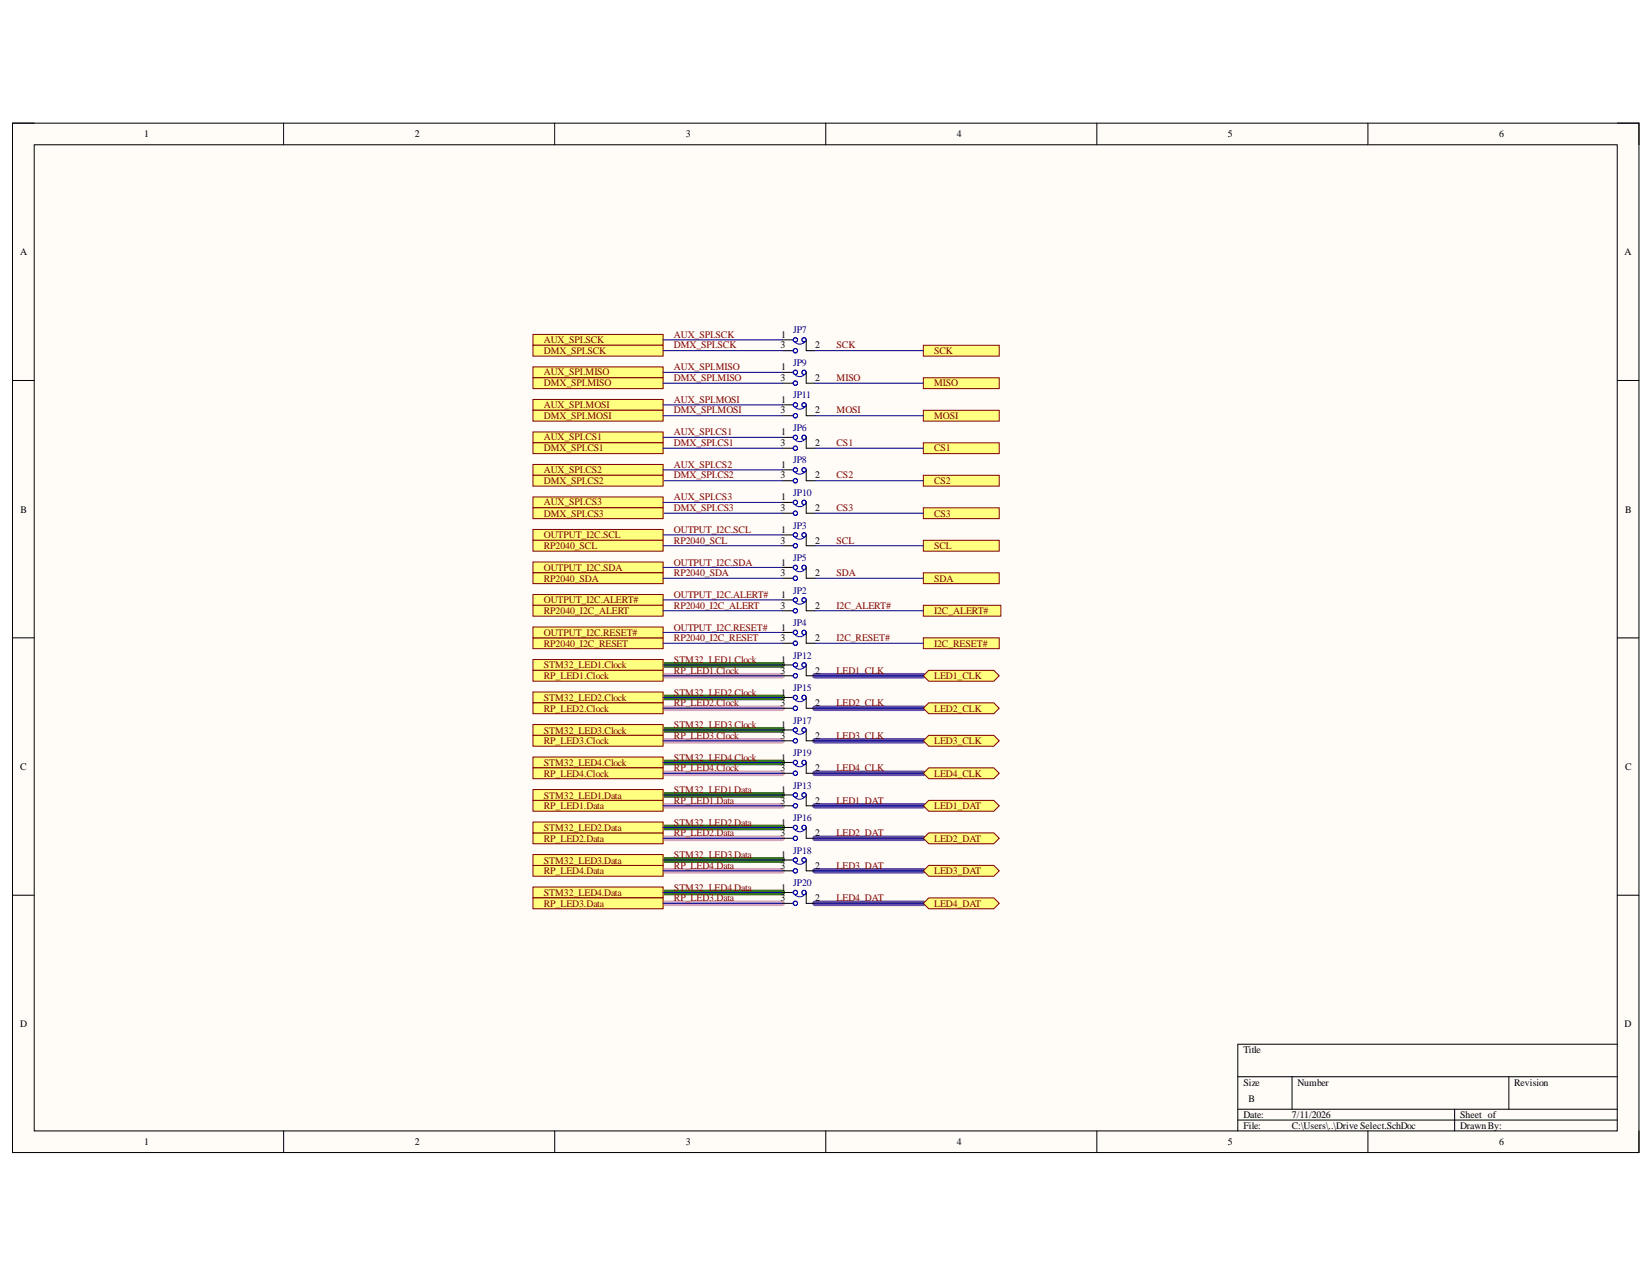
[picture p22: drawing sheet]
<svg xmlns="http://www.w3.org/2000/svg" width="279mm" height="216mm" viewBox="0 0 279 216" stroke-linecap="round" stroke-linejoin="round" font-family="sans-serif">
<defs><g id="words">
<g font-size="1.7">
<text x="24.4" y="23.3">1</text>
<text x="70.2" y="23.3">2</text>
<text x="116" y="23.3">3</text>
<text x="161.8" y="23.3">4</text>
<text x="207.7" y="23.3">5</text>
<text x="253.5" y="23.3">6</text>
<text x="3.4" y="43.1">A</text>
<text x="274.8" y="43.1">A</text>
<text x="132" y="59">3</text>
<text x="132.1" y="57.2">1</text>
<text x="137.9" y="59">2</text>
<text x="132" y="64.5">3</text>
<text x="132.1" y="62.7">1</text>
<text x="137.9" y="64.5">2</text>
<text x="132" y="70">3</text>
<text x="132.1" y="68.2">1</text>
<text x="137.9" y="70">2</text>
<text x="132" y="75.5">3</text>
<text x="132.1" y="73.7">1</text>
<text x="137.9" y="75.5">2</text>
<text x="132" y="81">3</text>
<text x="132.1" y="79.2">1</text>
<text x="137.9" y="81">2</text>
<text x="3.5" y="86.7">B</text>
<text x="132" y="86.5">3</text>
<text x="132.1" y="84.7">1</text>
<text x="137.9" y="86.5">2</text>
<text x="274.9" y="86.7">B</text>
<text x="132" y="92">3</text>
<text x="132.1" y="90.2">1</text>
<text x="132.1" y="95.7">1</text>
<text x="137.9" y="92">2</text>
<text x="132" y="97.5">3</text>
<text x="132.1" y="101.2">1</text>
<text x="137.9" y="97.5">2</text>
<text x="132" y="103">3</text>
<text x="132.1" y="106.7">1</text>
<text x="137.9" y="103">2</text>
<text x="132" y="108.5">3</text>
<text x="132" y="114">3</text>
<text x="132.1" y="112.2">1</text>
<text x="137.9" y="108.5">2</text>
<text x="137.9" y="114">2</text>
<text x="132" y="119.5">3</text>
<text x="132.1" y="117.7">1</text>
<text x="137.9" y="119.5">2</text>
<text x="132" y="125">3</text>
<text x="132.1" y="123.2">1</text>
<text x="137.9" y="125">2</text>
<text x="3.4" y="130.3">C</text>
<text x="132" y="130.5">3</text>
<text x="132.1" y="128.7">1</text>
<text x="137.9" y="130.5">2</text>
<text x="274.9" y="130.3">C</text>
<text x="132" y="136">3</text>
<text x="132.1" y="134.2">1</text>
<text x="137.9" y="136">2</text>
<text x="132" y="141.5">3</text>
<text x="132.1" y="139.7">1</text>
<text x="137.9" y="141.5">2</text>
<text x="132" y="147">3</text>
<text x="132.1" y="145.2">1</text>
<text x="137.9" y="147">2</text>
<text x="132" y="152.5">3</text>
<text x="132.1" y="150.7">1</text>
<text x="137.9" y="152.5">2</text>
<text x="3.4" y="173.8">D</text>
<text x="274.8" y="173.8">D</text>
<text x="210.3" y="178.2">Title</text>
<text x="210.3" y="183.7">Size</text>
<text x="219.4" y="183.7">Number</text>
<text x="256.1" y="183.7">Revision</text>
<text x="210.3" y="189.2">Date:</text>
<text x="210.3" y="191">File:</text>
<text x="211.1" y="186.4">B</text>
<text x="218.5" y="189.2">7/11/2026</text>
<text x="218.5" y="191">C:\Users\..\Drive Select.SchDoc</text>
<text x="246.9" y="189.2">Sheet of</text>
<text x="246.9" y="191">DrawnBy:</text>
<text x="24.4" y="193.7">1</text>
<text x="70.2" y="193.7">2</text>
<text x="116" y="193.7">3</text>
<text x="161.8" y="193.7">4</text>
<text x="207.7" y="193.7">5</text>
<text x="253.5" y="193.7">6</text>
</g>
<g font-size="1.7" fill="#800000">
<text x="92" y="58">AUX_SPI.SCK</text>
<text x="92" y="59.9">DMX_SPI.SCK</text>
<text x="114" y="57.2">AUX_SPI.SCK</text>
<text x="114" y="59">DMX_SPI.SCK</text>
<text x="141.5" y="59">SCK</text>
<text x="158" y="59.9">SCK</text>
<text x="92" y="63.5">AUX_SPI.MISO</text>
<text x="92" y="65.4">DMX_SPI.MISO</text>
<text x="114" y="62.7">AUX_SPI.MISO</text>
<text x="114" y="64.5">DMX_SPI.MISO</text>
<text x="141.5" y="64.5">MISO</text>
<text x="158" y="65.4">MISO</text>
<text x="92" y="69">AUX_SPI.MOSI</text>
<text x="92" y="70.9">DMX_SPI.MOSI</text>
<text x="114" y="68.2">AUX_SPI.MOSI</text>
<text x="114" y="70">DMX_SPI.MOSI</text>
<text x="141.5" y="70">MOSI</text>
<text x="158" y="70.9">MOSI</text>
<text x="92" y="74.5">AUX_SPI.CS1</text>
<text x="92" y="76.4">DMX_SPI.CS1</text>
<text x="114" y="73.7">AUX_SPI.CS1</text>
<text x="114" y="75.5">DMX_SPI.CS1</text>
<text x="141.5" y="75.5">CS1</text>
<text x="158" y="76.4">CS1</text>
<text x="92" y="80">AUX_SPI.CS2</text>
<text x="92" y="81.9">DMX_SPI.CS2</text>
<text x="114" y="79.2">AUX_SPI.CS2</text>
<text x="114" y="81">DMX_SPI.CS2</text>
<text x="141.5" y="81">CS2</text>
<text x="158" y="81.9">CS2</text>
<text x="92" y="85.5">AUX_SPI.CS3</text>
<text x="92" y="87.4">DMX_SPI.CS3</text>
<text x="114" y="84.7">AUX_SPI.CS3</text>
<text x="114" y="86.5">DMX_SPI.CS3</text>
<text x="141.5" y="86.5">CS3</text>
<text x="158" y="87.4">CS3</text>
<text x="92" y="91">OUTPUT_I2C.SCL</text>
<text x="92" y="92.9">RP2040_SCL</text>
<text x="114" y="90.2">OUTPUT_I2C.SCL</text>
<text x="114" y="95.7">OUTPUT_I2C.SDA</text>
<text x="114" y="92">RP2040_SCL</text>
<text x="141.5" y="92">SCL</text>
<text x="158" y="92.9">SCL</text>
<text x="92" y="96.5">OUTPUT_I2C.SDA</text>
<text x="92" y="98.4">RP2040_SDA</text>
<text x="114" y="101.2">OUTPUT_I2C.ALERT#</text>
<text x="114" y="97.5">RP2040_SDA</text>
<text x="141.5" y="97.5">SDA</text>
<text x="158" y="98.4">SDA</text>
<text x="92" y="102">OUTPUT_I2C.ALERT#</text>
<text x="92" y="107.5">OUTPUT_I2C.RESET#</text>
<text x="92" y="103.9">RP2040_I2C_ALERT</text>
<text x="114" y="106.7">OUTPUT_I2C.RESET#</text>
<text x="114" y="103">RP2040_I2C_ALERT</text>
<text x="141.5" y="103">I2C_ALERT#</text>
<text x="158" y="103.9">I2C_ALERT#</text>
<text x="92" y="109.4">RP2040_I2C_RESET</text>
<text x="92" y="113">STM32_LED1.Clock</text>
<text x="114" y="112.2">STM32_LED1.Clock</text>
<text x="114" y="108.5">RP2040_I2C_RESET</text>
<text x="114" y="114">RP_LED1.Clock</text>
<text x="141.5" y="108.5">I2C_RESET#</text>
<text x="141.5" y="114">LED1_CLK</text>
<text x="158" y="109.4">I2C_RESET#</text>
<text x="92" y="114.9">RP_LED1.Clock</text>
<text x="92" y="118.5">STM32_LED2.Clock</text>
<text x="114" y="117.7">STM32_LED2.Clock</text>
<text x="114" y="119.5">RP_LED2.Clock</text>
<text x="141.5" y="119.5">LED2_CLK</text>
<text x="158" y="114.9">LED1_CLK</text>
<text x="92" y="120.4">RP_LED2.Clock</text>
<text x="92" y="124.1">STM32_LED3.Clock</text>
<text x="92" y="125.9">RP_LED3.Clock</text>
<text x="114" y="123.2">STM32_LED3.Clock</text>
<text x="114" y="125">RP_LED3.Clock</text>
<text x="141.5" y="125">LED3_CLK</text>
<text x="158" y="120.4">LED2_CLK</text>
<text x="158" y="125.9">LED3_CLK</text>
<text x="92" y="129.6">STM32_LED4.Clock</text>
<text x="92" y="131.4">RP_LED4.Clock</text>
<text x="114" y="128.7">STM32_LED4.Clock</text>
<text x="114" y="130.5">RP_LED4.Clock</text>
<text x="141.5" y="130.5">LED4_CLK</text>
<text x="158" y="131.4">LED4_CLK</text>
<text x="92" y="135.1">STM32_LED1.Data</text>
<text x="92" y="136.9">RP_LED1.Data</text>
<text x="114" y="134.2">STM32_LED1.Data</text>
<text x="114" y="136">RP_LED1.Data</text>
<text x="141.5" y="136">LED1_DAT</text>
<text x="158" y="136.9">LED1_DAT</text>
<text x="92" y="142.4">RP_LED2.Data</text>
<text x="92" y="140.6">STM32_LED2.Data</text>
<text x="114" y="139.7">STM32_LED2.Data</text>
<text x="114" y="141.5">RP_LED2.Data</text>
<text x="141.5" y="141.5">LED2_DAT</text>
<text x="158" y="142.4">LED2_DAT</text>
<text x="92" y="147.9">RP_LED4.Data</text>
<text x="92" y="146.1">STM32_LED3.Data</text>
<text x="114" y="145.2">STM32_LED3.Data</text>
<text x="114" y="147">RP_LED4.Data</text>
<text x="141.5" y="147">LED3_DAT</text>
<text x="158" y="147.9">LED3_DAT</text>
<text x="92" y="151.6">STM32_LED4.Data</text>
<text x="92" y="153.4">RP_LED3.Data</text>
<text x="114" y="150.7">STM32_LED4.Data</text>
<text x="114" y="152.5">RP_LED3.Data</text>
<text x="141.5" y="152.5">LED4_DAT</text>
<text x="158" y="153.4">LED4_DAT</text>
</g>
<g font-size="1.7" fill="#000080">
<text x="134.1" y="56.4">JP7</text>
<text x="134.1" y="61.9">JP9</text>
<text x="134.1" y="67.4">JP11</text>
<text x="134.1" y="72.9">JP6</text>
<text x="134.1" y="78.4">JP8</text>
<text x="134.1" y="83.9">JP10</text>
<text x="134.1" y="89.4">JP3</text>
<text x="134.1" y="94.9">JP5</text>
<text x="134.1" y="100.4">JP2</text>
<text x="134.1" y="105.9">JP4</text>
<text x="134.1" y="111.4">JP12</text>
<text x="134.1" y="116.9">JP15</text>
<text x="134.1" y="122.4">JP17</text>
<text x="134.1" y="127.9">JP19</text>
<text x="134.1" y="133.4">JP13</text>
<text x="134.1" y="138.9">JP16</text>
<text x="134.1" y="144.4">JP18</text>
<text x="134.1" y="149.9">JP20</text>
</g>
</g></defs>
<path d="M2.1 20.8h275.1v174.2h-275.1z" fill-rule="evenodd" fill="#fffcf8"/>
<path d="M2.1 20.8h275.1v174.2h-275.1z" fill="none" stroke="#000" stroke-width=".17"/>
<path d="M5.8 24.5h267.7v166.9h-267.7z" fill-rule="evenodd" fill="#fffcf8"/>
<g fill="none" stroke="#000" stroke-width=".17">
<path d="M2.1 20.8h3.7M5.8 24.5h267.7v166.9h-267.7zM48 20.8v3.7M93.8 20.8v3.7M139.7 20.8v3.7M185.5 20.8v3.7M231.3 20.8v3.7M273.5 20.8h3.7v3.7M132.3 59.3h1.9M132.3 57.5h1.9M136.4 57.5v1.8h1.4M2.1 64.4h3.7"/>
<path d="M132.3 64.8h1.9M132.3 63h1.9M132.3 70.3h1.9M132.3 68.5h1.9M132.3 75.8h1.9M132.3 74h1.9M132.3 79.5h1.9M136.4 63v1.8h1.4M136.4 68.5v1.8h1.4M136.4 74v1.8h1.4M136.4 79.5v1.8h1.4M273.5 64.4h3.7"/>
<path d="M132.3 81.3h1.9M132.3 86.8h1.9M132.3 85h1.9M132.3 92.3h1.9M132.3 90.5h1.9M132.3 97.8h1.9M132.3 96h1.9M136.4 85v1.8h1.4M136.4 90.5v1.8h1.4M136.4 96v1.8h1.4M2.1 107.9h3.7M132.3 103.3h1.9"/>
<path d="M132.3 101.5h1.9M132.3 108.8h1.9M132.3 107h1.9M132.3 114.3h1.9M132.3 112.5h1.9M132.3 119.8h1.9M132.3 118h1.9M136.4 101.5v1.8h1.4M136.4 107v1.8h1.4M136.4 112.5v1.8h1.4M136.4 118v1.8h1.4M273.5 107.9h3.7"/>
<path d="M132.3 125.3h1.9M132.3 123.5h1.9M132.3 130.8h1.9M132.3 129h1.9M132.3 136.3h1.9M132.3 134.5h1.9M136.4 123.5v1.8h1.4M136.4 129v1.8h1.4M136.4 134.5v1.8h1.4M2.1 151.5h3.7M132.3 141.8h1.9M132.3 140h1.9"/>
<path d="M132.3 147.3h1.9M132.3 145.5h1.9M132.3 152.8h1.9M132.3 151h1.9M136.4 140v1.8h1.4M136.4 145.5v1.8h1.4M136.4 151v1.8h1.4M273.5 151.5h3.7M273.5 176.7h-64.2v14.7M48 191.4v3.6M93.8 191.4v3.6M139.7 191.4v3.6"/>
<path d="M185.5 191.4v3.6M209.3 182.2h64.2M209.3 187.7h64.2M209.3 189.5h64.2M218.5 182.2v5.5M231.3 191.4v3.6M246 187.7v3.7M255.2 182.2v5.5M277.2 191.4v3.6"/>
</g>
<path d="M112.1 112.5h20.2M112.1 118h20.2M112.1 123.5h20.2M112.1 129h20.2M112.1 134.5h20.2M112.1 140h20.2M112.1 145.5h20.2M112.1 151h20.2" fill="none" stroke="#38761d" stroke-width=".94"/>
<path d="M137.8 114.3h18.4M137.8 119.8h18.4M137.8 125.3h18.4M137.8 130.8h18.4M137.8 136.3h18.4M137.8 141.8h18.4M137.8 147.3h18.4M137.8 152.8h18.4" fill="none" stroke="#674ea7" stroke-width=".94"/>
<path d="M112.1 114.3h20.2M112.1 119.8h20.2M112.1 125.3h20.2M112.1 130.8h20.2M112.1 136.3h20.2M112.1 141.8h20.2M112.1 147.3h20.2M112.1 152.8h20.2" fill="none" stroke="#d5a6bd" stroke-width=".94"/>
<g fill="none" stroke="#00f" stroke-width=".17">
<path d="M134.5 57.9a1.09 1.09 0 0 0 1.5 0M134.5 63.4a1.1 1.1 0 0 0 1.5 0M134.5 68.9a1.1 1.1 0 0 0 1.5 0M134.5 74.4a1.1 1.1 0 0 0 1.5 0M134.5 79.9a1.1 1.1 0 0 0 1.5 0M134.5 85.4a1.09 1.09 0 0 0 1.5 0M134.5 90.9a1.1 1.1 0 0 0 1.5 0M134.5 96.4a1.1 1.1 0 0 0 1.5 0M134.5 101.9a1.1 1.1 0 0 0 1.5 0M134.5 107.4a1.1 1.1 0 0 0 1.5 0M134.5 112.9a1.09 1.09 0 0 0 1.5 0M134.5 118.4a1.09 1.09 0 0 0 1.5 0"/>
<path d="M134.5 123.9a1.1 1.1 0 0 0 1.5 0M134.5 129.4a1.1 1.1 0 0 0 1.5 0M134.5 134.9a1.1 1.1 0 0 0 1.5 0M134.5 140.4a1.1 1.1 0 0 0 1.5 0M134.5 145.9a1.09 1.09 0 0 0 1.5 0M134.5 151.4a1.1 1.1 0 0 0 1.5 0"/>
<circle cx="134.5" cy="57.5" r=".37"/>
<circle cx="134.5" cy="59.3" r=".37"/>
<circle cx="136" cy="57.5" r=".37"/>
<circle cx="134.5" cy="75.8" r=".37"/>
<circle cx="134.5" cy="68.5" r=".37"/>
<circle cx="134.5" cy="64.8" r=".37"/>
<circle cx="134.5" cy="70.3" r=".37"/>
<circle cx="134.5" cy="79.5" r=".37"/>
<circle cx="134.5" cy="63" r=".37"/>
<circle cx="134.5" cy="74" r=".37"/>
<circle cx="136" cy="68.5" r=".37"/>
<circle cx="136" cy="63" r=".37"/>
<circle cx="136" cy="74" r=".37"/>
<circle cx="136" cy="79.5" r=".37"/>
<circle cx="134.5" cy="81.3" r=".37"/>
<circle cx="134.5" cy="96" r=".37"/>
<circle cx="134.5" cy="97.8" r=".37"/>
<circle cx="134.5" cy="85" r=".37"/>
<circle cx="134.5" cy="92.3" r=".37"/>
<circle cx="134.5" cy="86.8" r=".37"/>
<circle cx="134.5" cy="90.5" r=".37"/>
<circle cx="136" cy="96" r=".37"/>
<circle cx="136" cy="85" r=".37"/>
<circle cx="136" cy="90.5" r=".37"/>
<circle cx="134.5" cy="103.3" r=".37"/>
<circle cx="134.5" cy="101.5" r=".37"/>
<circle cx="134.5" cy="108.8" r=".37"/>
<circle cx="134.5" cy="112.5" r=".37"/>
<circle cx="134.5" cy="119.8" r=".37"/>
<circle cx="134.5" cy="107" r=".37"/>
<circle cx="134.5" cy="114.3" r=".37"/>
<circle cx="134.5" cy="118" r=".37"/>
<circle cx="136" cy="101.5" r=".37"/>
<circle cx="136" cy="112.5" r=".37"/>
<circle cx="136" cy="107" r=".37"/>
<circle cx="136" cy="118" r=".37"/>
<circle cx="134.5" cy="129" r=".37"/>
<circle cx="134.5" cy="136.3" r=".37"/>
<circle cx="134.5" cy="123.5" r=".37"/>
<circle cx="134.5" cy="125.3" r=".37"/>
<circle cx="134.5" cy="134.5" r=".37"/>
<circle cx="134.5" cy="130.8" r=".37"/>
<circle cx="136" cy="129" r=".37"/>
<circle cx="136" cy="123.5" r=".37"/>
<circle cx="136" cy="134.5" r=".37"/>
<circle cx="134.5" cy="140" r=".37"/>
<circle cx="134.5" cy="152.8" r=".37"/>
<circle cx="134.5" cy="147.3" r=".37"/>
<circle cx="134.5" cy="145.5" r=".37"/>
<circle cx="134.5" cy="141.8" r=".37"/>
<circle cx="134.5" cy="151" r=".37"/>
<circle cx="136" cy="151" r=".37"/>
<circle cx="136" cy="140" r=".37"/>
<circle cx="136" cy="145.5" r=".37"/>
</g>
<path d="M156.2 58.4h12.8v1.9h-12.8z" fill-rule="evenodd" fill="#ffff80"/>
<path d="M156.2 58.4h12.8v1.9h-12.8z" fill="none" stroke="#800000" stroke-width=".17"/>
<path d="M156.2 63.9h12.8v1.9h-12.8z" fill-rule="evenodd" fill="#ffff80"/>
<path d="M156.2 63.9h12.8v1.9h-12.8z" fill="none" stroke="#800000" stroke-width=".17"/>
<path d="M156.2 69.4h12.8v1.9h-12.8z" fill-rule="evenodd" fill="#ffff80"/>
<path d="M156.2 69.4h12.8v1.9h-12.8z" fill="none" stroke="#800000" stroke-width=".17"/>
<path d="M156.2 74.9h12.8v1.9h-12.8z" fill-rule="evenodd" fill="#ffff80"/>
<path d="M156.2 74.9h12.8v1.9h-12.8z" fill="none" stroke="#800000" stroke-width=".17"/>
<path d="M156.2 80.4h12.8v1.9h-12.8z" fill-rule="evenodd" fill="#ffff80"/>
<path d="M156.2 80.4h12.8v1.9h-12.8z" fill="none" stroke="#800000" stroke-width=".17"/>
<path d="M156.2 85.9h12.8v1.9h-12.8z" fill-rule="evenodd" fill="#ffff80"/>
<path d="M156.2 85.9h12.8v1.9h-12.8z" fill="none" stroke="#800000" stroke-width=".17"/>
<path d="M156.2 91.4h12.8v1.9h-12.8z" fill-rule="evenodd" fill="#ffff80"/>
<path d="M156.2 91.4h12.8v1.9h-12.8z" fill="none" stroke="#800000" stroke-width=".17"/>
<path d="M156.2 96.9h12.8v1.9h-12.8z" fill-rule="evenodd" fill="#ffff80"/>
<path d="M156.2 96.9h12.8v1.9h-12.8z" fill="none" stroke="#800000" stroke-width=".17"/>
<path d="M156.2 102.4h13.1v1.9h-13.1z" fill-rule="evenodd" fill="#ffff80"/>
<path d="M156.2 102.4h13.1v1.9h-13.1z" fill="none" stroke="#800000" stroke-width=".17"/>
<path d="M156.2 107.9h12.8v1.9h-12.8z" fill-rule="evenodd" fill="#ffff80"/>
<path d="M156.2 107.9h12.8v1.9h-12.8z" fill="none" stroke="#800000" stroke-width=".17"/>
<path d="M156.2 114.3l.9-.9h11l.9 .9-.9 1h-11z" fill-rule="evenodd" fill="#ffff80"/>
<path d="M156.2 114.3l.9-.9h11l.9 .9-.9 1h-11z" fill="none" stroke="#800000" stroke-width=".17"/>
<path d="M156.2 119.8l.9-.9h11l.9 .9-.9 1h-11z" fill-rule="evenodd" fill="#ffff80"/>
<path d="M156.2 119.8l.9-.9h11l.9 .9-.9 1h-11z" fill="none" stroke="#800000" stroke-width=".17"/>
<path d="M157.1 124.4h11l.9 .9-.9 1h-11l-.9-1z" fill-rule="evenodd" fill="#ffff80"/>
<path d="M157.1 124.4h11l.9 .9-.9 1h-11l-.9-1z" fill="none" stroke="#800000" stroke-width=".17"/>
<path d="M157.1 129.9h11l.9 .9-.9 1h-11l-.9-1z" fill-rule="evenodd" fill="#ffff80"/>
<path d="M157.1 129.9h11l.9 .9-.9 1h-11l-.9-1z" fill="none" stroke="#800000" stroke-width=".17"/>
<path d="M156.2 136.3l.9-.9h11l.9 .9-.9 1h-11z" fill-rule="evenodd" fill="#ffff80"/>
<path d="M156.2 136.3l.9-.9h11l.9 .9-.9 1h-11z" fill="none" stroke="#800000" stroke-width=".17"/>
<path d="M156.2 141.8l.9-.9h11l.9 .9-.9 1h-11z" fill-rule="evenodd" fill="#ffff80"/>
<path d="M156.2 141.8l.9-.9h11l.9 .9-.9 1h-11z" fill="none" stroke="#800000" stroke-width=".17"/>
<path d="M156.2 147.3l.9-.9h11l.9 .9-.9 1h-11z" fill-rule="evenodd" fill="#ffff80"/>
<path d="M156.2 147.3l.9-.9h11l.9 .9-.9 1h-11z" fill="none" stroke="#800000" stroke-width=".17"/>
<path d="M157.1 151.9h11l.9 .9-.9 1h-11l-.9-1z" fill-rule="evenodd" fill="#ffff80"/>
<path d="M157.1 151.9h11l.9 .9-.9 1h-11l-.9-1z" fill="none" stroke="#800000" stroke-width=".17"/>
<path d="M90.1 56.6h22v1.8h-22z" fill-rule="evenodd" fill="#ffff80"/>
<path d="M90.1 56.6h22v1.8h-22z" fill="none" stroke="#800000" stroke-width=".17"/>
<path d="M90.1 58.4h22v1.9h-22z" fill-rule="evenodd" fill="#ffff80"/>
<path d="M90.1 58.4h22v1.9h-22z" fill="none" stroke="#800000" stroke-width=".17"/>
<path d="M90.1 62.1h22v1.8h-22z" fill-rule="evenodd" fill="#ffff80"/>
<path d="M90.1 62.1h22v1.8h-22z" fill="none" stroke="#800000" stroke-width=".17"/>
<path d="M90.1 63.9h22v1.9h-22z" fill-rule="evenodd" fill="#ffff80"/>
<path d="M90.1 63.9h22v1.9h-22z" fill="none" stroke="#800000" stroke-width=".17"/>
<path d="M90.1 67.6h22v1.8h-22z" fill-rule="evenodd" fill="#ffff80"/>
<path d="M90.1 67.6h22v1.8h-22z" fill="none" stroke="#800000" stroke-width=".17"/>
<path d="M90.1 69.4h22v1.9h-22z" fill-rule="evenodd" fill="#ffff80"/>
<path d="M90.1 69.4h22v1.9h-22z" fill="none" stroke="#800000" stroke-width=".17"/>
<path d="M90.1 73.1h22v1.8h-22z" fill-rule="evenodd" fill="#ffff80"/>
<path d="M90.1 73.1h22v1.8h-22z" fill="none" stroke="#800000" stroke-width=".17"/>
<path d="M90.1 74.9h22v1.9h-22z" fill-rule="evenodd" fill="#ffff80"/>
<path d="M90.1 74.9h22v1.9h-22z" fill="none" stroke="#800000" stroke-width=".17"/>
<path d="M90.1 78.6h22v1.8h-22z" fill-rule="evenodd" fill="#ffff80"/>
<path d="M90.1 78.6h22v1.8h-22z" fill="none" stroke="#800000" stroke-width=".17"/>
<path d="M90.1 84.1h22v1.8h-22z" fill-rule="evenodd" fill="#ffff80"/>
<path d="M90.1 84.1h22v1.8h-22z" fill="none" stroke="#800000" stroke-width=".17"/>
<path d="M90.1 89.6h22v1.8h-22z" fill-rule="evenodd" fill="#ffff80"/>
<path d="M90.1 89.6h22v1.8h-22z" fill="none" stroke="#800000" stroke-width=".17"/>
<path d="M90.1 91.4h22v1.9h-22z" fill-rule="evenodd" fill="#ffff80"/>
<path d="M90.1 91.4h22v1.9h-22z" fill="none" stroke="#800000" stroke-width=".17"/>
<path d="M90.1 95.1h22v1.8h-22z" fill-rule="evenodd" fill="#ffff80"/>
<path d="M90.1 95.1h22v1.8h-22z" fill="none" stroke="#800000" stroke-width=".17"/>
<path d="M90.1 96.9h22v1.9h-22z" fill-rule="evenodd" fill="#ffff80"/>
<path d="M90.1 96.9h22v1.9h-22z" fill="none" stroke="#800000" stroke-width=".17"/>
<path d="M90.1 107.9h22v1.9h-22z" fill-rule="evenodd" fill="#ffff80"/>
<path d="M90.1 107.9h22v1.9h-22z" fill="none" stroke="#800000" stroke-width=".17"/>
<path d="M90.1 111.6h22v1.8h-22z" fill-rule="evenodd" fill="#ffff80"/>
<path d="M90.1 111.6h22v1.8h-22z" fill="none" stroke="#800000" stroke-width=".17"/>
<path d="M90.1 113.4h22v1.9h-22z" fill-rule="evenodd" fill="#ffff80"/>
<path d="M90.1 113.4h22v1.9h-22z" fill="none" stroke="#800000" stroke-width=".17"/>
<path d="M90.1 117.1h22v1.8h-22z" fill-rule="evenodd" fill="#ffff80"/>
<path d="M90.1 117.1h22v1.8h-22z" fill="none" stroke="#800000" stroke-width=".17"/>
<path d="M90.1 118.9h22v1.9h-22z" fill-rule="evenodd" fill="#ffff80"/>
<path d="M90.1 118.9h22v1.9h-22z" fill="none" stroke="#800000" stroke-width=".17"/>
<path d="M90.1 122.6h22v1.8h-22z" fill-rule="evenodd" fill="#ffff80"/>
<path d="M90.1 122.6h22v1.8h-22z" fill="none" stroke="#800000" stroke-width=".17"/>
<path d="M90.1 124.4h22v1.9h-22z" fill-rule="evenodd" fill="#ffff80"/>
<path d="M90.1 124.4h22v1.9h-22z" fill="none" stroke="#800000" stroke-width=".17"/>
<path d="M90.1 128.1h22v1.8h-22z" fill-rule="evenodd" fill="#ffff80"/>
<path d="M90.1 128.1h22v1.8h-22z" fill="none" stroke="#800000" stroke-width=".17"/>
<path d="M90.1 129.9h22v1.9h-22z" fill-rule="evenodd" fill="#ffff80"/>
<path d="M90.1 129.9h22v1.9h-22z" fill="none" stroke="#800000" stroke-width=".17"/>
<path d="M90.1 133.6h22v1.8h-22z" fill-rule="evenodd" fill="#ffff80"/>
<path d="M90.1 133.6h22v1.8h-22z" fill="none" stroke="#800000" stroke-width=".17"/>
<path d="M90.1 135.4h22v1.9h-22z" fill-rule="evenodd" fill="#ffff80"/>
<path d="M90.1 135.4h22v1.9h-22z" fill="none" stroke="#800000" stroke-width=".17"/>
<path d="M90.1 140.9h22v1.9h-22z" fill-rule="evenodd" fill="#ffff80"/>
<path d="M90.1 140.9h22v1.9h-22z" fill="none" stroke="#800000" stroke-width=".17"/>
<path d="M90.1 146.4h22v1.9h-22z" fill-rule="evenodd" fill="#ffff80"/>
<path d="M90.1 146.4h22v1.9h-22z" fill="none" stroke="#800000" stroke-width=".17"/>
<path d="M90.1 139.1h22v1.8h-22z" fill-rule="evenodd" fill="#ffff80"/>
<path d="M90.1 139.1h22v1.8h-22z" fill="none" stroke="#800000" stroke-width=".17"/>
<path d="M90.1 144.6h22v1.8h-22z" fill-rule="evenodd" fill="#ffff80"/>
<path d="M90.1 144.6h22v1.8h-22z" fill="none" stroke="#800000" stroke-width=".17"/>
<path d="M90.1 150.1h22v1.8h-22z" fill-rule="evenodd" fill="#ffff80"/>
<path d="M90.1 150.1h22v1.8h-22z" fill="none" stroke="#800000" stroke-width=".17"/>
<path d="M90.1 151.9h22v1.9h-22z" fill-rule="evenodd" fill="#ffff80"/>
<path d="M90.1 151.9h22v1.9h-22z" fill="none" stroke="#800000" stroke-width=".17"/>
<path d="M90.1 100.6h22v1.8h-22z" fill-rule="evenodd" fill="#ffff80"/>
<path d="M90.1 100.6h22v1.8h-22z" fill="none" stroke="#800000" stroke-width=".17"/>
<path d="M90.1 106.1h22v1.8h-22z" fill-rule="evenodd" fill="#ffff80"/>
<path d="M90.1 106.1h22v1.8h-22z" fill="none" stroke="#800000" stroke-width=".17"/>
<path d="M90.1 102.4h22v1.9h-22z" fill-rule="evenodd" fill="#ffff80"/>
<path d="M90.1 102.4h22v1.9h-22z" fill="none" stroke="#800000" stroke-width=".17"/>
<g fill="none" stroke="#000080" stroke-width=".17">
<path d="M112.1 57.5h20.2M112.1 59.3h20.2M137.8 59.3h18.4M112.1 63h20.2M112.1 64.8h20.2M112.1 68.5h20.2M112.1 70.3h20.2M112.1 74h20.2M112.1 75.8h20.2M112.1 79.5h20.2M137.8 64.8h18.4M137.8 70.3h18.4"/>
<path d="M137.8 75.8h18.4M112.1 81.3h20.2M112.1 85h20.2M112.1 86.8h20.2M112.1 90.5h20.2M112.1 92.3h20.2M112.1 96h20.2M112.1 97.8h20.2M137.8 81.3h18.4M137.8 86.8h18.4M137.8 92.3h18.4M137.8 97.8h18.4"/>
<path d="M112.1 103.3h20.2M112.1 108.8h20.2M112.1 112.5h20.2M112.1 114.3h20.2M112.1 118h20.2M112.1 119.8h20.2M112.1 107h20.2M112.1 101.5h20.2M137.8 103.3h18.4M137.8 108.8h18.4M137.8 114.3h18.4M137.8 119.8h18.4"/>
<path d="M112.1 123.5h20.2M112.1 125.3h20.2M112.1 129h20.2M112.1 130.8h20.2M112.1 134.5h20.2M112.1 136.3h20.2M137.8 125.3h18.4M137.8 130.8h18.4M137.8 136.3h18.4M112.1 140h20.2M112.1 141.8h20.2M112.1 145.5h20.2"/>
<path d="M112.1 147.3h20.2M112.1 151h20.2M112.1 152.8h20.2M137.8 141.8h18.4M137.8 147.3h18.4M137.8 152.8h18.4"/>
</g>
<path d="M90.1 85.9h22v1.9h-22z" fill-rule="evenodd" fill="#ffff80"/>
<path d="M90.1 85.9h22v1.9h-22z" fill="none" stroke="#800000" stroke-width=".17"/>
<path d="M90.1 80.4h22v1.9h-22z" fill-rule="evenodd" fill="#ffff80"/>
<path d="M90.1 80.4h22v1.9h-22z" fill="none" stroke="#800000" stroke-width=".17"/>
<use href="#words"/>
</svg>
